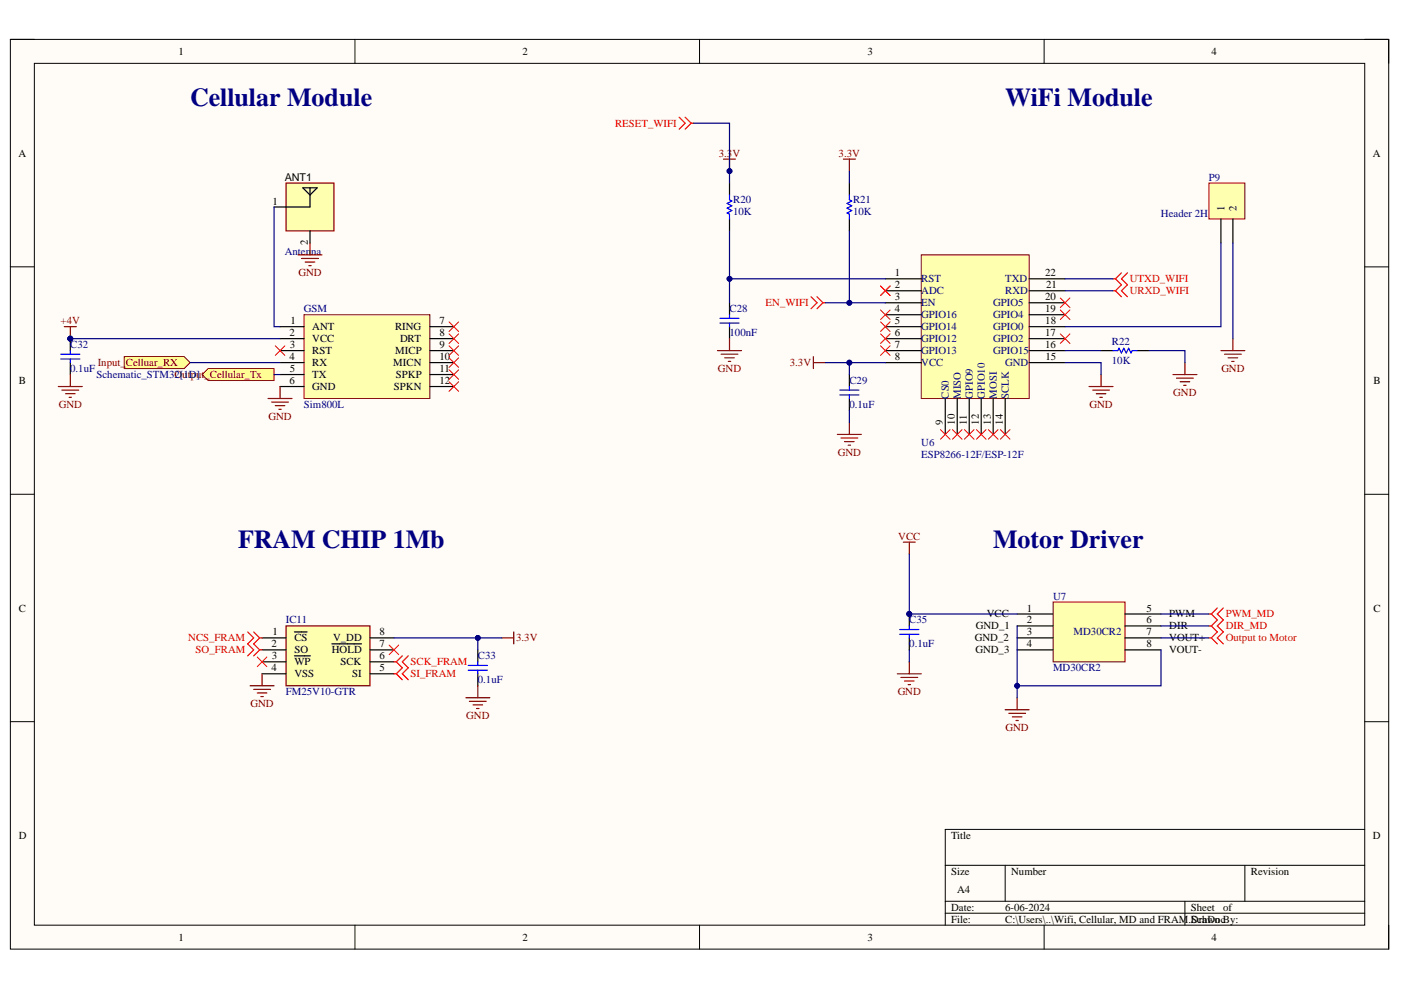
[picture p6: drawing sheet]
<svg xmlns="http://www.w3.org/2000/svg" width="297mm" height="210mm" viewBox="0 0 297 210" stroke-linecap="round" stroke-linejoin="round" font-family="sans-serif">
<defs><g id="words">
<g font-size="5.5" fill="#000080">
<text x="40.3" y="22.4">Cellular Module</text>
<text x="213.1" y="22.4">WiFi Module</text>
<text x="50.5" y="116.3">FRAM CHIP 1Mb</text>
<text x="210.6" y="116.3">Motor Driver</text>
</g>
<g font-size="2.3">
<text x="37.8" y="11.7">1</text>
<text x="110.7" y="11.7">2</text>
<text x="183.9" y="11.7">3</text>
<text x="256.8" y="11.7">4</text>
<text x="3.9" y="33.2">A</text>
<text x="291.1" y="33.2">A</text>
<text x="60.4" y="38.3">ANT1</text>
<text x="57.8" y="43.4">1</text>
<text x="259.6" y="44.6" transform="rotate(-90 259.6 44.6)">1</text>
<text x="262.2" y="44.6" transform="rotate(-90 262.2 44.6)">2</text>
<text x="65.2" y="52" transform="rotate(-90 65.2 52)">2</text>
<text x="189.7" y="58.6">1</text>
<text x="221.6" y="58.6">22</text>
<text x="189.7" y="61.2">2</text>
<text x="189.7" y="63.7">3</text>
<text x="221.6" y="63.7">20</text>
<text x="221.8" y="61.2">21</text>
<text x="61.4" y="71.3">2</text>
<text x="61.6" y="68.8">1</text>
<text x="66.2" y="70">ANT</text>
<text x="83.8" y="70">RING</text>
<text x="93.2" y="68.8">7</text>
<text x="93.2" y="71.3">8</text>
<text x="189.7" y="66.2">4</text>
<text x="189.7" y="68.8">5</text>
<text x="189.7" y="71.3">6</text>
<text x="221.6" y="66.2">19</text>
<text x="221.6" y="71.3">17</text>
<text x="221.6" y="68.8">18</text>
<text x="61.4" y="76.4">4</text>
<text x="61.5" y="73.8">3</text>
<text x="66.2" y="72.6">VCC</text>
<text x="66.2" y="75.1">RST</text>
<text x="66.2" y="77.6">RX</text>
<text x="83.4" y="77.6">MICN</text>
<text x="83.8" y="75.1">MICP</text>
<text x="84.8" y="72.6">DRT</text>
<text x="93.2" y="73.8">9</text>
<text x="93.2" y="76.4">10</text>
<text x="189.7" y="73.8">7</text>
<text x="189.7" y="76.4">8</text>
<text x="221.6" y="73.8">16</text>
<text x="221.7" y="76.4">15</text>
<text x="4" y="81.4">B</text>
<text x="61.4" y="81.4">6</text>
<text x="61.4" y="78.9">5</text>
<text x="66.2" y="80.2">TX</text>
<text x="66.2" y="82.7">GND</text>
<text x="83.5" y="82.7">SPKN</text>
<text x="83.9" y="80.2">SPKP</text>
<text x="93.2" y="78.9">11</text>
<text x="93.2" y="81.4">12</text>
<text x="291.2" y="81.4">B</text>
<text x="199.9" y="90.1" transform="rotate(-90 199.9 90.1)">9</text>
<text x="202.5" y="90.1" transform="rotate(-90 202.5 90.1)">10</text>
<text x="205" y="90.1" transform="rotate(-90 205 90.1)">11</text>
<text x="207.5" y="90.1" transform="rotate(-90 207.5 90.1)">12</text>
<text x="210.1" y="90.1" transform="rotate(-90 210.1 90.1)">13</text>
<text x="212.6" y="90.1" transform="rotate(-90 212.6 90.1)">14</text>
<text x="4" y="129.7">C</text>
<text x="209.2" y="130.9">VCC</text>
<text x="217.7" y="129.7">1</text>
<text x="243.1" y="129.7">5</text>
<text x="247.9" y="130.9">PWM</text>
<text x="291.2" y="129.7">C</text>
<text x="57.6" y="137.3">2</text>
<text x="57.8" y="134.7">1</text>
<text x="62.4" y="136">CS</text>
<text x="70.6" y="136">V_DD</text>
<text x="80.5" y="134.7">8</text>
<text x="80.5" y="137.3">7</text>
<text x="206.7" y="136">GND_2</text>
<text x="206.9" y="133.5">GND_1</text>
<text x="217.7" y="132.2">2</text>
<text x="217.7" y="134.7">3</text>
<text x="217.7" y="137.3">4</text>
<text x="243.1" y="132.2">6</text>
<text x="243.1" y="134.7">7</text>
<text x="243.1" y="137.3">8</text>
<text x="247.9" y="133.5">DIR</text>
<text x="247.9" y="136">VOUT+</text>
<text x="57.6" y="142.4">4</text>
<text x="57.6" y="139.8">3</text>
<text x="62.4" y="138.5">SO</text>
<text x="62.4" y="141.1">WP</text>
<text x="62.4" y="143.6">VSS</text>
<text x="70.4" y="138.5">HOLD</text>
<text x="72.2" y="141.1">SCK</text>
<text x="74.7" y="143.6">SI</text>
<text x="80.5" y="139.8">6</text>
<text x="80.5" y="142.4">5</text>
<text x="206.8" y="138.5">GND_3</text>
<text x="247.9" y="138.5">VOUT-</text>
<text x="4" y="177.9">D</text>
<text x="201.7" y="177.9">Title</text>
<text x="291.1" y="177.9">D</text>
<text x="201.7" y="185.5">Size</text>
<text x="214.4" y="185.5">Number</text>
<text x="265.2" y="185.5">Revision</text>
<text x="202.9" y="189.3">A4</text>
<text x="201.7" y="193.1">Date:</text>
<text x="201.7" y="195.6">File:</text>
<text x="213.1" y="193.1">6-06-2024</text>
<text x="213.1" y="195.6">C:\Users\..\Wifi, Cellular, MD and FRAM.SchDoc</text>
<text x="252.5" y="193.1">Sheet</text>
<text x="252.5" y="195.6">Drawn By:</text>
<text x="259.3" y="193.1">of</text>
<text x="37.8" y="199.5">1</text>
<text x="110.7" y="199.5">2</text>
<text x="183.9" y="199.5">3</text>
<text x="256.8" y="199.5">4</text>
</g>
<g font-size="2.3" fill="#f00">
<text x="130.4" y="26.9">RESET_WIFI</text>
<text x="239.5" y="59.8">UTXD_WIFI</text>
<text x="162.3" y="65">EN_WIFI</text>
<text x="239.5" y="62.4">URXD_WIFI</text>
<text x="259.9" y="130.9">PWM_MD</text>
<text x="39.9" y="136">NCS_FRAM</text>
<text x="259.9" y="136">Output to Motor</text>
<text x="259.9" y="133.5">DIR_MD</text>
<text x="41.5" y="138.5">SO_FRAM</text>
<text x="87.1" y="141.1">SCK_FRAM</text>
<text x="87.1" y="143.6">SI_FRAM</text>
</g>
<g font-size="2.3" fill="#800000">
<text x="152.4" y="33.2">3.3V</text>
<text x="177.8" y="33.2">3.3V</text>
<text x="63.3" y="58.6">GND</text>
<text x="12.9" y="68.8">+4V</text>
<text x="20.7" y="77.6">Input_Celluar_RX</text>
<text x="167.5" y="77.6">3.3V</text>
<text x="37" y="80.2">Output_Cellular_Tx</text>
<text x="152.2" y="78.9">GND</text>
<text x="248.8" y="84">GND</text>
<text x="259" y="78.9">GND</text>
<text x="12.5" y="86.5">GND</text>
<text x="56.9" y="89.1">GND</text>
<text x="231" y="86.5">GND</text>
<text x="177.6" y="96.7">GND</text>
<text x="190.5" y="114.4">VCC</text>
<text x="109.4" y="136">3.3V</text>
<text x="53.1" y="150">GND</text>
<text x="190.3" y="147.4">GND</text>
<text x="98.9" y="152.5">GND</text>
<text x="213.2" y="155">GND</text>
</g>
<g font-size="2.3" fill="#000080">
<text x="256.3" y="38.3">P9</text>
<text x="155.4" y="45.7">10K</text>
<text x="155.4" y="43.1">R20</text>
<text x="180.9" y="45.7">10K</text>
<text x="180.9" y="43.1">R21</text>
<text x="246.1" y="45.9">Header 2H</text>
<text x="60.4" y="54">Antenna</text>
<text x="195.3" y="59.8">RST</text>
<text x="213.1" y="59.8">TXD</text>
<text x="195.3" y="62.4">ADC</text>
<text x="195.3" y="65">EN</text>
<text x="210.6" y="65">GPIO5</text>
<text x="213.1" y="62.4">RXD</text>
<text x="64.4" y="66.2">GSM</text>
<text x="154.7" y="71.3">100nF</text>
<text x="154.7" y="66.2">C28</text>
<text x="195.3" y="67.5">GPIO16</text>
<text x="195.3" y="70">GPIO14</text>
<text x="210.6" y="67.5">GPIO4</text>
<text x="210.6" y="70">GPIO0</text>
<text x="14.9" y="73.8">C32</text>
<text x="195.3" y="72.6">GPIO12</text>
<text x="195.3" y="75.1">GPIO13</text>
<text x="195.3" y="77.6">VCC</text>
<text x="210.6" y="72.6">GPIO2</text>
<text x="210.6" y="75.1">GPIO15</text>
<text x="213.1" y="77.6">GND</text>
<text x="235.7" y="77.1">10K</text>
<text x="235.7" y="73.1">R22</text>
<text x="14.9" y="78.9">0.1uF</text>
<text x="20.5" y="80.2">Schematic_STM32[1D]</text>
<text x="180.1" y="81.4">C29</text>
<text x="64.4" y="86.5">Sim800L</text>
<text x="180.1" y="86.5">0.1uF</text>
<text x="201.2" y="84.5" transform="rotate(-90 201.2 84.5)">CS0</text>
<text x="203.7" y="84.5" transform="rotate(-90 203.7 84.5)">MISO</text>
<text x="206.3" y="84.5" transform="rotate(-90 206.3 84.5)">GPIO9</text>
<text x="208.8" y="84.5" transform="rotate(-90 208.8 84.5)">GPIO10</text>
<text x="211.3" y="84.5" transform="rotate(-90 211.3 84.5)">MOSI</text>
<text x="213.9" y="84.5" transform="rotate(-90 213.9 84.5)">SCLK</text>
<text x="195.3" y="94.6">U6</text>
<text x="195.3" y="97.2">ESP8266-12F/ESP-12F</text>
<text x="223.3" y="127.1">U7</text>
<text x="60.6" y="132.2">IC11</text>
<text x="192.8" y="137.3">0.1uF</text>
<text x="192.8" y="132.2">C35</text>
<text x="227.6" y="134.6">MD30CR2</text>
<text x="101.3" y="139.8">C33</text>
<text x="223.3" y="142.4">MD30CR2</text>
<text x="60.6" y="147.4">FM25V10-GTR</text>
<text x="101.3" y="144.9">0.1uF</text>
</g>
</g></defs>
<path d="M2.2 8.4h292.2v192.8h-292.2z" fill-rule="evenodd" fill="#fffcf8"/>
<path d="M2.2 8.4h292.2v192.8h-292.2z" fill="none" stroke="#000" stroke-width=".21"/>
<path d="M7.3 13.4h282v182.8h-282z" fill-rule="evenodd" fill="#fffcf8"/>
<g fill="none" stroke="#000" stroke-width=".21">
<path d="M2.2 8.4h5.1M7.3 13.4h282v182.8h-282zM75.3 8.4v5M148.3 8.4v5M221.4 8.4v5M289.3 8.4h5.1v5M2.2 56.6h5.1M289.3 56.6h5.1M2.2 104.8h5.1M289.3 104.8h5.1M2.2 153h5.1M289.3 153h5.1"/>
<path d="M289.3 175.9h-88.9v20.3M75.3 196.2v5M148.3 196.2v5M200.4 183.5h88.9M200.4 191.1h88.9M200.4 193.6h88.9M213.1 183.5v7.6M221.4 196.2v5M251.2 191.1v5.1M263.9 183.5v7.6M294.4 196.2v5"/>
</g>
<path d="M154.7 64.2v2.5M154.7 69.3v2.5" fill="none" stroke="#000" stroke-width=".25"/>
<path d="M152.6 67.5h4.1M152.6 68.5h4.1M154.7 66.7v.8M154.7 68.5v.8" fill="none" stroke="#00f" stroke-width=".25"/>
<path d="M153.4 33.7h2.5M154.7 33.7v2.6" fill="none" stroke="#800000" stroke-width=".25"/>
<circle cx="154.7" cy="36.3" r=".51" fill="#000080"/>
<circle cx="154.7" cy="36.3" r=".51" fill="none" stroke="#000080" stroke-width=".21"/>
<path d="M152.1 74.3h5.1M152.9 75.1h3.5M153.6 75.9h2.1M154.4 76.6h.5M154.7 71.8v2.5" fill="none" stroke="#800000" stroke-width=".25"/>
<path d="M236 59.1h.5M236.5 59.1l1.3 1.3-1.3 1.2M237.8 57.8l-1.3 1.3M239 57.8l-1.2 1.3 1.2 1.3-1.2 1.2 1.2 1.3M236 61.6h.5M236.5 61.6l1.3 1.3" fill="none" stroke="#f00" stroke-width=".25"/>
<path d="M195.3 54h22.9v30.5h-22.9z" fill-rule="evenodd" fill="#ffffb0"/>
<path d="M195.3 54h22.9v30.5h-22.9z" fill="none" stroke="#800000" stroke-width=".21"/>
<g fill="none" stroke="#000" stroke-width=".25">
<path d="M154.7 38.8v2.5M180.1 38.8v2.5M154.7 46.4v2.6M180.1 46.4v2.6M187.7 59.1h7.6M218.2 59.1h7.6M180.1 79.4v2.6M187.7 61.6h7.6M187.7 64.2h7.6M187.7 66.7h7.6M187.7 69.3h7.6M187.7 71.8h7.6"/>
<path d="M187.7 74.3h7.6M187.7 76.9h7.6M218.2 61.6h7.6M218.2 64.2h7.6M218.2 66.7h7.6M218.2 69.3h7.6M218.2 71.8h7.6M218.2 74.3h7.6M218.2 76.9h7.6M233.4 74.3h2.6M241.1 74.3h2.5M180.1 84.5v2.5"/>
<path d="M200.4 84.5v7.6M202.9 84.5v7.6M205.5 84.5v7.6M208 84.5v7.6M210.6 84.5v7.6M213.1 84.5v7.6"/>
</g>
<path d="M144 24.9l1.3 1.2-1.3 1.3M145.3 24.9l1.2 1.2M146.5 26.1l-1.2 1.3M146.5 26.1h.5M172 62.9l1.2 1.3-1.2 1.3M173.2 62.9l1.3 1.3M174.5 64.2l-1.3 1.3M174.5 64.2h.5" fill="none" stroke="#f00" stroke-width=".25"/>
<path d="M154.7 41.3v1.1l.5 .2-1 .5 1 .5-1 .5 1 .5-1 .6 .5 .2v1M180.1 41.3v1.1l.5 .2-1 .5 1 .5-1 .5 1 .6-1 .5 .5 .2v1M236 74.3h1l.3-.5 .5 1 .5-1 .5 1 .5-1 .5 1 .3-.5h1M178.1 82.7h4M178.1 83.7h4M180.1 82v.7M180.1 83.7v.8" fill="none" stroke="#00f" stroke-width=".25"/>
<g fill="none" stroke="#800000" stroke-width=".25">
<path d="M178.8 33.7h2.6M180.1 33.7v2.6M172.5 75.6v2.5M172.5 76.9h2.5M233.4 79.4v2.6M248.7 79.4h5.1M251.2 76.9v2.5M177.5 92.1h5.1M178.3 92.9h3.6M179.1 93.6h2M179.8 94.4h.5M180.1 89.6v2.5"/>
<path d="M230.9 82h5.1M231.7 82.7h3.5M232.4 83.5h2.1M233.2 84.2h.5M249.5 80.2h3.5M250.2 80.9h2.1M251 81.7h.5"/>
</g>
<path d="M256.3 38.8h7.6v7.6h-7.6z" fill-rule="evenodd" fill="#ffffb0"/>
<path d="M256.3 38.8h7.6v7.6h-7.6z" fill="none" stroke="#800000" stroke-width=".21"/>
<path d="M258.9 46.4v5.1M261.4 46.4v5.1" fill="none" stroke="#000" stroke-width=".25"/>
<path d="M258.9 74.3h5M259.6 75.1h3.6M260.4 75.9h2M261.1 76.6h.6M261.4 71.8v2.5" fill="none" stroke="#800000" stroke-width=".25"/>
<g fill="none" stroke="#f00" stroke-width=".21">
<path d="M186.7 60.6l2 2.1M186.7 65.7l2 2M186.7 68.2l2 2.1M186.7 70.8l2 2M186.7 73.3l2 2.1M188.7 60.6l-2 2.1M188.7 65.7l-2 2M188.7 68.2l-2 2.1M188.7 70.8l-2 2M188.7 73.3l-2 2.1M224.8 63.2l2 2M224.8 65.7l2 2"/>
<path d="M224.8 70.8l2 2M226.8 63.2l-2 2M226.8 65.7l-2 2M226.8 70.8l-2 2M199.4 91.1l2 2M201.4 91.1l-2 2M201.9 91.1l2.1 2M204 91.1l-2.1 2M204.5 91.1l2 2M206.5 91.1l-2 2M207 91.1l2 2M209 91.1l-2 2"/>
<path d="M209.6 91.1l2 2M211.6 91.1l-2 2M212.1 91.1l2 2M214.1 91.1l-2 2"/>
</g>
<path d="M64.5 66.7h26.6v17.8h-26.6z" fill-rule="evenodd" fill="#ffffb0"/>
<path d="M64.5 66.7h26.6v17.8h-26.6z" fill="none" stroke="#800000" stroke-width=".21"/>
<path d="M59.4 69.3h5.1M59.4 71.8h5.1M59.4 74.3h5.1M59.4 76.9h5.1M59.4 79.4h5.1M91.1 69.3h5.1M91.1 71.8h5.1M91.1 76.9h5.1M91.1 79.4h5.1M91.1 74.3h5.1M59.4 82h5.1M91.1 82h5.1" fill="none" stroke="#000" stroke-width=".25"/>
<path d="M13.6 69.3h2.6M14.9 69.3v2.5" fill="none" stroke="#800000" stroke-width=".25"/>
<circle cx="14.9" cy="71.8" r=".51" fill="#000080"/>
<circle cx="14.9" cy="71.8" r=".51" fill="none" stroke="#000080" stroke-width=".21"/>
<path d="M56.8 84.5h5.1M57.6 85.3h3.6M58.4 86h2M59.1 86.8h.5M59.4 82v2.5" fill="none" stroke="#800000" stroke-width=".25"/>
<g fill="none" stroke="#f00" stroke-width=".21">
<path d="M58.4 73.3l2 2.1M60.4 73.3l-2 2.1M95.2 68.2l2 2.1M95.2 70.8l2 2M95.2 73.3l2 2.1M95.2 75.9l2 2M95.2 78.4l2 2M97.2 68.2l-2 2.1M97.2 70.8l-2 2M97.2 73.3l-2 2.1M97.2 75.9l-2 2M97.2 78.4l-2 2"/>
<path d="M186.7 60.6l2 2.1M188.7 60.6l-2 2.1M95.2 80.9l2 2.1M97.2 80.9l-2 2.1"/>
</g>
<path d="M60.6 38.8h10.2v10.2h-10.2z" fill-rule="evenodd" fill="#ffffb0"/>
<path d="M60.6 38.8h10.2v10.2h-10.2zM63.2 54h5.1M63.9 54.8h3.6M64.7 55.6h2M65.5 56.3h.5M65.7 51.5v2.5" fill="none" stroke="#800000" stroke-width=".25"/>
<path d="M64.2 39.8h3.1l-1.6 1.5zM65.7 39.8v4.1h-7.6M65.7 49v2.5" fill="none" stroke="#000" stroke-width=".25"/>
<path d="M26.3 75.6h12.7l1.3 1.3-1.3 1.2h-12.7z" fill-rule="evenodd" fill="#ffff80"/>
<path d="M26.3 75.6h12.7l1.3 1.3-1.3 1.2h-12.7z" fill="none" stroke="#800000" stroke-width=".21"/>
<path d="M42.9 79.4l1.2-1.3h14v2.6h-14z" fill-rule="evenodd" fill="#ffff80"/>
<path d="M42.9 79.4l1.2-1.3h14v2.6h-14z" fill="none" stroke="#800000" stroke-width=".21"/>
<path d="M60.6 132.7h17.8v12.7h-17.8z" fill-rule="evenodd" fill="#ffffb0"/>
<g fill="none" stroke="#800000" stroke-width=".25">
<path d="M60.6 132.7h17.8v12.7h-17.8zM106.4 135.2h2.5M108.9 134v2.5M53 145.4h5.1M53.8 146.2h3.5M54.5 146.9h2.1M55.3 147.7h.5M55.6 142.9v2.5M98.8 147.9h5M99.5 148.7h3.6M100.3 149.5h2M101.1 150.2h.5"/>
<path d="M101.3 145.4v2.5"/>
</g>
<g fill="none" stroke="#000" stroke-width=".25">
<path d="M55.6 135.2h5M55.6 137.8h5M62.4 134h2.7M62.4 139.1h3.4M70.4 136.5h6.3M78.4 135.2h5.1M78.4 137.8h5.1M101.3 137.8v2.5M55.6 140.3h5M55.6 142.9h5M78.4 140.3h5.1M78.4 142.9h5.1"/>
<path d="M101.3 142.9v2.5"/>
</g>
<path d="M52.5 134l1.3 1.2-1.3 1.3 1.3 1.3-1.3 1.3M53.8 134l1.3 1.2M55.1 137.8l-1.3 1.3M55.1 135.2l-1.3 1.3 1.3 1.3M55.1 137.8h.5M55.1 135.2h.5M85.3 139.1l-1.3 1.2M86.6 139.1l-1.3 1.2 1.3 1.3-1.3 1.3 1.3 1.2M83.5 140.3h.5M83.5 142.9h.5M84 140.3l1.3 1.3-1.3 1.3M84 142.9l1.3 1.2" fill="none" stroke="#f00" stroke-width=".25"/>
<path d="M54.5 139.3l2.1 2M56.6 139.3l-2.1 2M82.5 136.8l2 2M84.5 136.8l-2 2" fill="none" stroke="#f00" stroke-width=".21"/>
<path d="M99.3 141.1h4M99.3 142.1h4M101.3 140.3v.8M101.3 142.1v.8" fill="none" stroke="#00f" stroke-width=".25"/>
<path d="M154.7 59.1v5.1" fill="none" stroke="#000080" stroke-width=".25"/>
<circle cx="154.7" cy="59.1" r=".51" fill="#000080"/>
<circle cx="154.7" cy="59.1" r=".51" fill="none" stroke="#000080" stroke-width=".21"/>
<path d="M180.1 36.3v2.5M175 64.2h12.7" fill="none" stroke="#000080" stroke-width=".25"/>
<circle cx="180.1" cy="64.2" r=".51" fill="#000080"/>
<circle cx="180.1" cy="64.2" r=".51" fill="none" stroke="#000080" stroke-width=".21"/>
<path d="M180.1 49v15.2" fill="none" stroke="#000080" stroke-width=".25"/>
<circle cx="180.1" cy="64.2" r=".51" fill="#000080"/>
<circle cx="180.1" cy="64.2" r=".51" fill="none" stroke="#000080" stroke-width=".21"/>
<path d="M175 76.9h12.7" fill="none" stroke="#000080" stroke-width=".25"/>
<circle cx="180.1" cy="76.9" r=".51" fill="#000080"/>
<circle cx="180.1" cy="76.9" r=".51" fill="none" stroke="#000080" stroke-width=".21"/>
<path d="M180.1 76.9v2.5" fill="none" stroke="#000080" stroke-width=".25"/>
<circle cx="180.1" cy="76.9" r=".51" fill="#000080"/>
<circle cx="180.1" cy="76.9" r=".51" fill="none" stroke="#000080" stroke-width=".21"/>
<path d="M147 26.1h7.7v12.7M58.1 43.9v25.4h1.3M225.8 59.1h10.2M258.9 51.5v17.8h-33.1M261.4 51.5v20.3M40.3 76.9h19.1M58.1 79.4h1.3M225.8 76.9h7.6v2.5M225.8 74.3h7.6M225.8 61.6h10.2M243.6 74.3h7.6v2.6M180.1 87v2.6" fill="none" stroke="#000080" stroke-width=".25"/>
<circle cx="154.7" cy="36.3" r=".51" fill="#000080"/>
<circle cx="154.7" cy="36.3" r=".51" fill="none" stroke="#000080" stroke-width=".21"/>
<path d="M154.7 49v10.1h33" fill="none" stroke="#000080" stroke-width=".25"/>
<circle cx="154.7" cy="59.1" r=".51" fill="#000080"/>
<circle cx="154.7" cy="59.1" r=".51" fill="none" stroke="#000080" stroke-width=".21"/>
<path d="M101.3 135.2v2.6" fill="none" stroke="#000080" stroke-width=".25"/>
<circle cx="101.3" cy="135.2" r=".51" fill="#000080"/>
<circle cx="101.3" cy="135.2" r=".51" fill="none" stroke="#000080" stroke-width=".21"/>
<path d="M14.9 71.8h44.5" fill="none" stroke="#000080" stroke-width=".25"/>
<circle cx="14.9" cy="71.8" r=".51" fill="#000080"/>
<circle cx="14.9" cy="71.8" r=".51" fill="none" stroke="#000080" stroke-width=".21"/>
<circle cx="14.9" cy="71.8" r=".51" fill="#000080"/>
<circle cx="14.9" cy="71.8" r=".51" fill="none" stroke="#000080" stroke-width=".21"/>
<path d="M14.9 71.8v2.5M14.9 76.9v2.5" fill="none" stroke="#000" stroke-width=".25"/>
<circle cx="14.9" cy="71.8" r=".51" fill="#000080"/>
<circle cx="14.9" cy="71.8" r=".51" fill="none" stroke="#000080" stroke-width=".21"/>
<path d="M12.9 75.1h4M12.9 76.1h4M14.9 74.3v.8M14.9 76.1v.8" fill="none" stroke="#00f" stroke-width=".25"/>
<path d="M14.9 79.4v2.6M12.4 82h5M13.1 82.7h3.6M13.9 83.5h2M14.7 84.2h.5" fill="none" stroke="#800000" stroke-width=".25"/>
<path d="M223.3 127.6h15.2v12.7h-15.2z" fill-rule="evenodd" fill="#ffffb0"/>
<path d="M223.3 127.6h15.2v12.7h-15.2z" fill="none" stroke="#800000" stroke-width=".21"/>
<path d="M215.7 130.2h7.6M215.7 132.7h7.6M215.7 135.2h7.6M215.7 137.8h7.6M238.5 130.2h7.7M238.5 132.7h7.7M238.5 135.2h7.7M238.5 137.8h7.7" fill="none" stroke="#000" stroke-width=".25"/>
<path d="M191.5 114.9h2.6M192.8 114.9v2.6M213.1 150.5h5.1M213.9 151.2h3.5M214.6 152h2.1M215.4 152.8h.5M215.7 147.9v2.6" fill="none" stroke="#800000" stroke-width=".25"/>
<path d="M215.7 132.7v15.2" fill="none" stroke="#000080" stroke-width=".25"/>
<circle cx="215.7" cy="145.4" r=".51" fill="#000080"/>
<circle cx="215.7" cy="145.4" r=".51" fill="none" stroke="#000080" stroke-width=".21"/>
<path d="M246.2 137.8v7.6h-30.5" fill="none" stroke="#000080" stroke-width=".25"/>
<circle cx="215.7" cy="145.4" r=".51" fill="#000080"/>
<circle cx="215.7" cy="145.4" r=".51" fill="none" stroke="#000080" stroke-width=".21"/>
<path d="M256.3 135.2h.5M256.3 132.7h.5M256.3 130.2h.5M256.8 135.2l1.3 1.3M256.8 132.7l1.3 1.3-1.3 1.2M256.8 130.2l1.3 1.2-1.3 1.3M258.1 128.9l-1.3 1.3M259.4 128.9l-1.3 1.3 1.3 1.2-1.3 1.3 1.3 1.3-1.3 1.2 1.3 1.3" fill="none" stroke="#f00" stroke-width=".25"/>
<path d="M192.8 117.5v12.7h22.9M246.2 135.2h10.1M246.2 132.7h10.1M246.2 130.2h10.1" fill="none" stroke="#000080" stroke-width=".25"/>
<circle cx="192.8" cy="130.2" r=".51" fill="#000080"/>
<circle cx="192.8" cy="130.2" r=".51" fill="none" stroke="#000080" stroke-width=".21"/>
<path d="M190.2 142.9h5.1M191 143.6h3.6M191.8 144.4h2M192.5 145.2h.5M192.8 140.3v2.6" fill="none" stroke="#800000" stroke-width=".25"/>
<path d="M192.8 137.8v2.5" fill="none" stroke="#000080" stroke-width=".25"/>
<circle cx="192.8" cy="130.2" r=".51" fill="#000080"/>
<circle cx="192.8" cy="130.2" r=".51" fill="none" stroke="#000080" stroke-width=".21"/>
<path d="M192.8 130.2v2.5M192.8 135.2v2.6" fill="none" stroke="#000" stroke-width=".25"/>
<circle cx="192.8" cy="130.2" r=".51" fill="#000080"/>
<circle cx="192.8" cy="130.2" r=".51" fill="none" stroke="#000080" stroke-width=".21"/>
<path d="M190.7 133.5h4.1M190.7 134.5h4.1M192.8 132.7v.8M192.8 134.5v.7" fill="none" stroke="#00f" stroke-width=".25"/>
<path d="M83.5 135.2h22.9" fill="none" stroke="#000080" stroke-width=".25"/>
<circle cx="101.3" cy="135.2" r=".51" fill="#000080"/>
<circle cx="101.3" cy="135.2" r=".51" fill="none" stroke="#000080" stroke-width=".21"/>
<use href="#words"/>
</svg>
